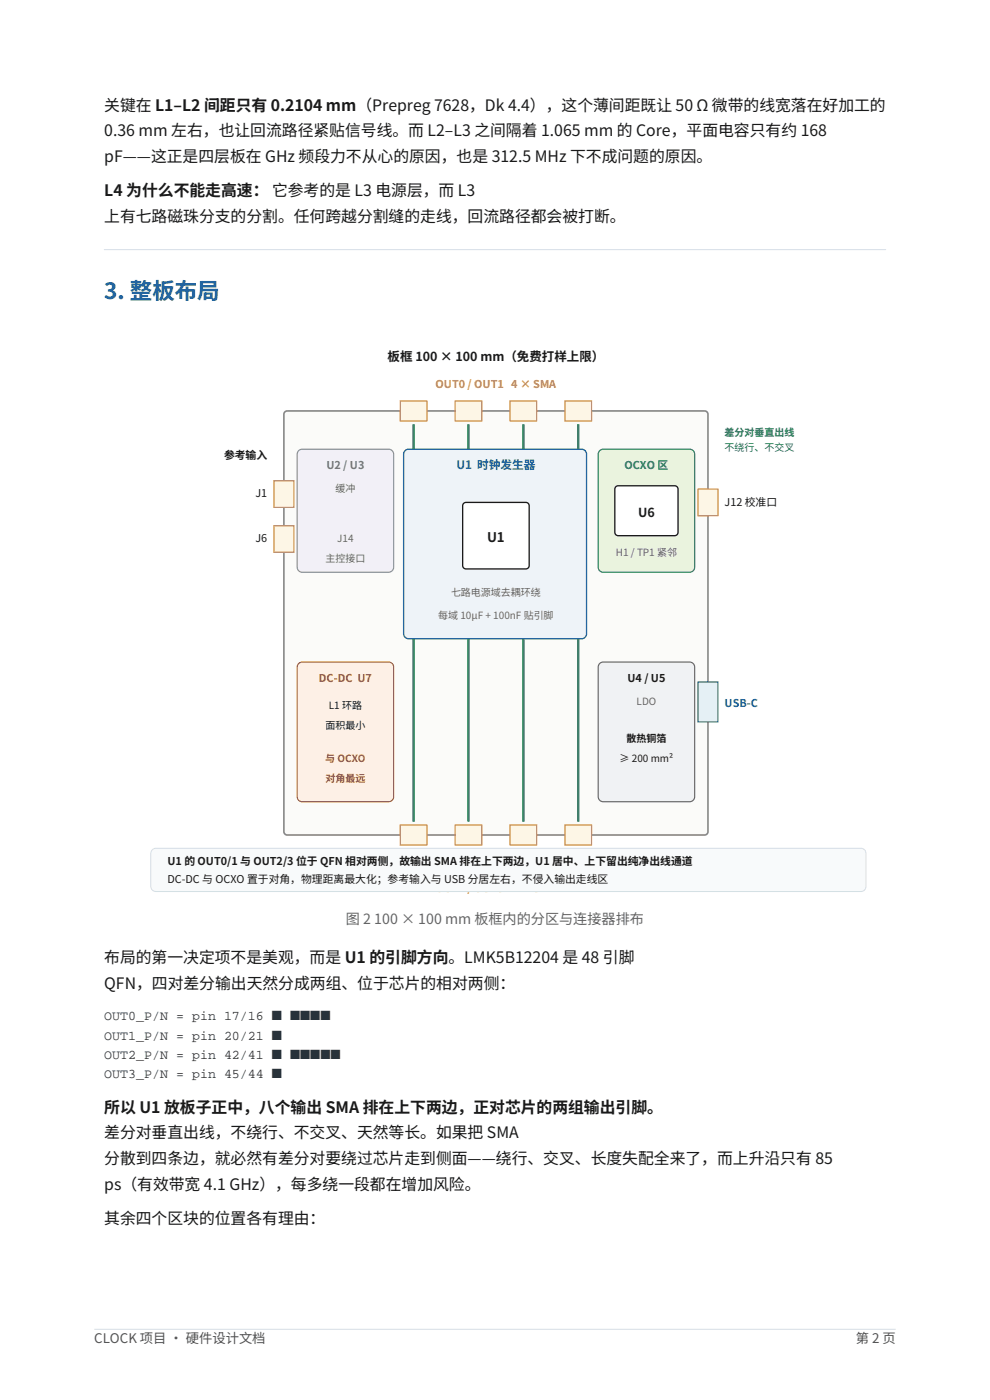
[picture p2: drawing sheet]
<svg xmlns="http://www.w3.org/2000/svg" width="210mm" height="297mm" viewBox="0 0 210 297" stroke-linecap="round" stroke-linejoin="round" font-family="sans-serif">
<defs><g id="words">
<text font-size="4.8" fill="#1a5f9c" x="22.1" y="63.4">3. 整板布局</text>
<g font-size="3.4" fill="#1a1a1a">
<text x="22.1" y="23.5">关键在 L1–L2 间距只有 0.2104 mm（Prepreg 7628，Dk 4.4），这个薄间距既让 50 Ω 微带的线宽落在好加工的</text>
<text x="22.1" y="28.9">0.36 mm 左右，也让回流路径紧贴信号线。而 L2–L3 之间隔着 1.065 mm 的 Core，平面电容只有约 168</text>
<text x="22.1" y="34.4">pF——这正是四层板在 GHz 频段力不从心的原因，也是 312.5 MHz 下不成问题的原因。</text>
<text x="22.1" y="41.6">L4 为什么不能走高速： 它参考的是 L3 电源层，而 L3</text>
<text x="22.1" y="47.1">上有七路磁珠分支的分割。任何跨越分割缝的走线，回流路径都会被打断。</text>
<text x="22.1" y="204.3">布局的第一决定项不是美观，而是 U1 的引脚方向。LMK5B12204 是 48 引脚</text>
<text x="22.1" y="209.8">QFN，四对差分输出天然分成两组、位于芯片的相对两侧：</text>
<text x="22.1" y="236.1">所以 U1 放板子正中，八个输出 SMA 排在上下两边，正对芯片的两组输出引脚。</text>
<text x="22.1" y="241.5">差分对垂直出线，不绕行、不交叉、天然等长。如果把 SMA</text>
<text x="22.1" y="247">分散到四条边，就必然有差分对要绕过芯片走到侧面——绕行、交叉、长度失配全来了，而上升沿只有 85</text>
<text x="22.1" y="252.5">ps（有效带宽 4.1 GHz），每多绕一段都在增加风险。</text>
<text x="22.1" y="259.7">其余四个区块的位置各有理由：</text>
</g>
<text font-size="3" fill="#666" x="73.4" y="196">图 2 100 × 100 mm 板框内的分区与连接器排布</text>
<text font-size="2.8" fill="#1a1a1a" x="103.3" y="115">U1</text>
<g font-size="2.8" fill="#22333f">
<text x="22.1" y="216.5">OUT0_P/N = pin 17/16 ■ ■■■■</text>
<text x="22.1" y="220.5">OUT1_P/N = pin 20/21 ■</text>
<text x="22.1" y="224.6">OUT2_P/N = pin 42/41 ■ ■■■■■</text>
<text x="22.1" y="228.6">OUT3_P/N = pin 45/44 ■</text>
</g>
<g font-size="2.8" fill="#555">
<text x="20" y="285">CLOCK 项目 · 硬件设计文档</text>
<text x="181.5" y="285">第 2 页</text>
</g>
<g font-size="2.6" fill="#1a1a1a">
<text x="82.2" y="76.6">板框 100 × 100 mm（免费打样上限）</text>
<text x="135.4" y="109.8">U6</text>
</g>
<text font-size="2.5" fill="#1a5f9c" x="96.8" y="99.5">U1 时钟发生器</text>
<text font-size="2.5" fill="#666" x="100.6" y="186.3">100 mm</text>
<g font-size="2.3" fill="#d68910">
<text x="92.4" y="82.2">OUT0 / OUT1 4 × SMA</text>
<text x="92.4" y="189.1">OUT2 / OUT3 4 × SMA</text>
</g>
<g font-size="2.3" fill="#1a1a1a">
<text x="47.5" y="97.4">参考输入</text>
<text x="54.2" y="105.5">J1</text>
<text x="153.7" y="107.3">J12 校准口</text>
<text x="54.2" y="115">J6</text>
<text x="133.1" y="144.7">U4 / U5</text>
<text x="35.5" y="183.5">U1 的 OUT0/1 与 OUT2/3 位于 QFN 相对两侧，故输出 SMA 排在上下两边，U1 居中、上下留出纯净出线通道</text>
<text x="35.5" y="187.4">DC-DC 与 OCXO 置于对角，物理距离最大化；参考输入与 USB 分居左右，不侵入输出走线区</text>
</g>
<text font-size="2.3" fill="#6b5b95" x="69.2" y="99.5">U2 / U3</text>
<text font-size="2.3" fill="#1e8449" x="132.5" y="99.5">OCXO 区</text>
<text font-size="2.3" fill="#c0392b" x="67.6" y="144.7">DC-DC U7</text>
<text font-size="2.3" fill="#1a5f9c" x="153.7" y="150">USB-C</text>
<g font-size="2.1" fill="#1e8449">
<text x="153.7" y="92.5">差分对垂直出线</text>
<text x="153.7" y="95.6">不绕行、不交叉</text>
</g>
<g font-size="2.1" fill="#666">
<text x="71.2" y="104.5">缓冲</text>
<text x="69" y="119.3">主控接口</text>
<text x="71.5" y="115">J14</text>
<text x="130.6" y="117.9">H1 / TP1 紧邻</text>
<text x="93" y="131.3">每域 10µF + 100nF 贴引脚</text>
<text x="95.7" y="126.3">七路电源域去耦环绕</text>
<text x="135" y="149.6">LDO</text>
</g>
<g font-size="2.1" fill="#1a1a1a">
<text x="69" y="154.6">面积最小</text>
<text x="69.8" y="150.3">L1 环路</text>
<text x="131.4" y="161.6">≥ 200 mm²</text>
<text x="132.9" y="157.4">散热铜箔</text>
</g>
<g font-size="2.1" fill="#c0392b">
<text x="69" y="161.6">与 OCXO</text>
<text x="69" y="165.8">对角最远</text>
</g>
</g></defs>
<path d="M22.1 53h165.8M20 282h170" fill="none" stroke="#d5dee7" stroke-width=".21"/>
<path d="M60.4 87.4l.5-.2h88.6a.71 .71 0 0 1 .7 .7v88.5a.71 .71 0 0 1-.7 .7h-88.6a.71 .71 0 0 1-.7-.7v-88.5z" fill-rule="evenodd" fill="#fbfbf9" stroke="#8a8a85" stroke-width=".35"/>
<path d="M60.2 182.1h90M60.2 180.7v2.8M150.2 180.7v2.8" fill="none" stroke="#666" stroke-width=".21"/>
<g fill="#fdf6e6" stroke="#d68910" stroke-width=".25">
<path d="M84.9 85.1h5.7v4.2h-5.7z" fill-rule="evenodd"/>
<path d="M84.9 175h5.7v4.3h-5.7z" fill-rule="evenodd"/>
</g>
<path d="M87.7 90v5.3M87.7 135.5v38.8" fill="none" stroke="#1e8449" stroke-width=".49"/>
<g fill="#fdf6e6" stroke="#d68910" stroke-width=".25">
<path d="M96.6 85.1h5.6v4.2h-5.6z" fill-rule="evenodd"/>
<path d="M96.6 175h5.6v4.3h-5.6z" fill-rule="evenodd"/>
</g>
<path d="M99.4 90v5.3M99.4 135.5v38.8" fill="none" stroke="#1e8449" stroke-width=".49"/>
<g fill="#fdf6e6" stroke="#d68910" stroke-width=".25">
<path d="M108.2 85.1h5.6v4.2h-5.6z" fill-rule="evenodd"/>
<path d="M108.2 175h5.6v4.3h-5.6z" fill-rule="evenodd"/>
</g>
<path d="M111 90v5.3M111 135.5v38.8" fill="none" stroke="#1e8449" stroke-width=".49"/>
<g fill="#fdf6e6" stroke="#d68910" stroke-width=".25">
<path d="M119.8 85.1h5.7v4.2h-5.7z" fill-rule="evenodd"/>
<path d="M119.8 175h5.7v4.3h-5.7z" fill-rule="evenodd"/>
</g>
<path d="M122.7 90v5.3M122.7 135.5v38.8" fill="none" stroke="#1e8449" stroke-width=".49"/>
<g fill="#fdf6e6" stroke="#d68910" stroke-width=".25">
<path d="M58.1 102h4.2v5.6h-4.2z" fill-rule="evenodd"/>
<path d="M58.1 111.5h4.2v5.7h-4.2z" fill-rule="evenodd"/>
<path d="M148.1 103.8h4.2v5.6h-4.2z" fill-rule="evenodd"/>
</g>
<path d="M148.1 144.7h4.2v8.4h-4.2z" fill-rule="evenodd" fill="#e6f1fb" stroke="#1a5f9c" stroke-width=".25"/>
<path d="M86 95.5l.7-.2h36.7a1.06 1.06 0 0 1 1 1.1v38.1a1.06 1.06 0 0 1-1 1h-36.7a1.06 1.06 0 0 1-1.1-1v-38.1z" fill-rule="evenodd" fill="#eef3f8" stroke="#1a5f9c" stroke-width=".28"/>
<path d="M98.3 106.8l.5-.2h12.7a.71 .71 0 0 1 .8 .7v12.7a.71 .71 0 0 1-.8 .7h-12.7a.71 .71 0 0 1-.7-.7v-12.7z" fill-rule="evenodd" fill="#fff" stroke="#1a1a1a" stroke-width=".28"/>
<path d="M63.5 95.5l.6-.2h18.3a1.06 1.06 0 0 1 1.1 1.1v23.9a1.06 1.06 0 0 1-1.1 1.1h-18.3a1.06 1.06 0 0 1-1.1-1.1v-23.9z" fill-rule="evenodd" fill="#f2f0f7" stroke="#8878a8" stroke-width=".25"/>
<path d="M127.3 95.5l.6-.2h18.4a1.06 1.06 0 0 1 1.1 1.1v23.9a1.06 1.06 0 0 1-1.1 1.1h-18.4a1.06 1.06 0 0 1-1-1.1v-23.9z" fill-rule="evenodd" fill="#eaf3de" stroke="#1e8449" stroke-width=".25"/>
<path d="M130.6 103.3l.5-.2h12a.71 .71 0 0 1 .7 .7v9.1a.71 .71 0 0 1-.7 .7h-12a.71 .71 0 0 1-.7-.7v-9.1z" fill-rule="evenodd" fill="#fff" stroke="#1a1a1a" stroke-width=".28"/>
<path d="M63.2 140.9l.9-.5h18.3a1.06 1.06 0 0 1 1.1 1.1v27.5a1.06 1.06 0 0 1-1.1 1.1h-18.3a1.06 1.06 0 0 1-1.1-1.1v-27.5z" fill-rule="evenodd" fill="#fdf0e6" stroke="#c0392b" stroke-width=".25"/>
<path d="M127.1 140.9l.8-.5h18.4a1.06 1.06 0 0 1 1.1 1.1v27.5a1.06 1.06 0 0 1-1.1 1.1h-18.4a1.06 1.06 0 0 1-1-1.1v-27.5z" fill-rule="evenodd" fill="#f0f2f4" stroke="#666" stroke-width=".25"/>
<path d="M32.2 180.4l.9-.4h149.5a1.06 1.06 0 0 1 1.1 1v7.1a1.06 1.06 0 0 1-1.1 1h-149.5a1.06 1.06 0 0 1-1.1-1v-7.1z" fill-rule="evenodd" fill="#f8fafb" stroke="#d5dee7" stroke-width=".21"/>
<use href="#words"/>
</svg>
